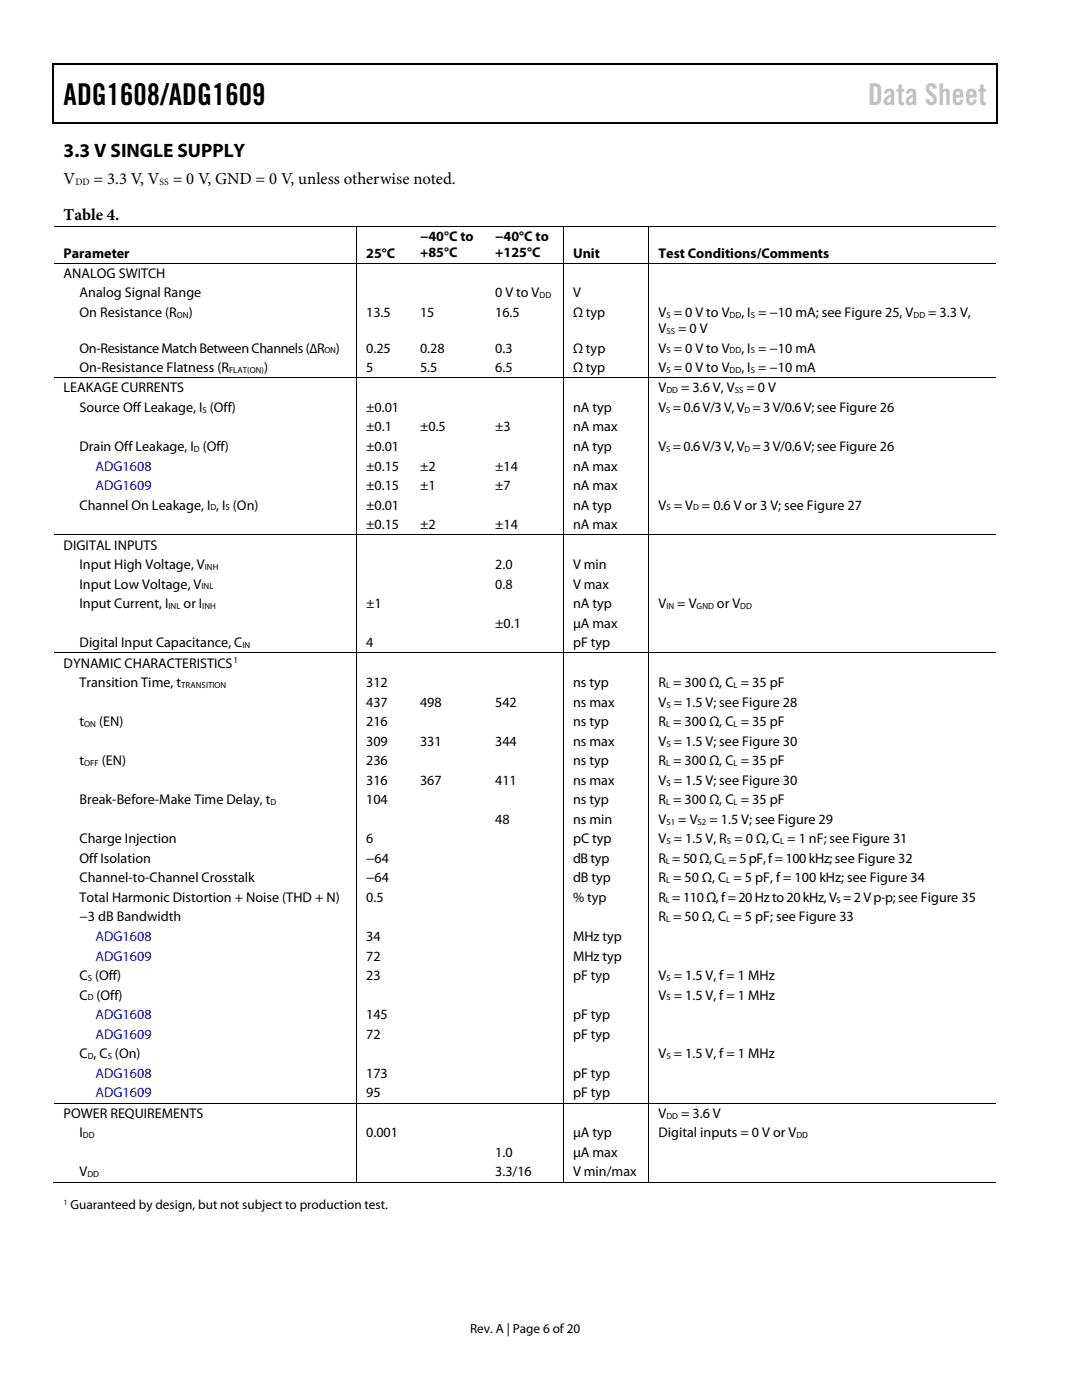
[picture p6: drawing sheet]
<svg xmlns="http://www.w3.org/2000/svg" width="216mm" height="279mm" viewBox="0 0 216 279" stroke-linecap="round" stroke-linejoin="round" font-family="sans-serif">
<defs><g id="words">
<text font-size="6" x="12.7" y="21">ADG1608/ADG1609</text>
<text font-size="6" fill="#c1c1c1" x="173.2" y="21">Data Sheet</text>
<text font-size="3.9" x="12.7" y="31.3">3.3 V SINGLE SUPPLY</text>
<g font-size="3.3">
<text x="12.7" y="36.8">V</text>
<text x="18.7" y="36.8">= 3.3 V, V</text>
<text x="34.5" y="36.8">= 0 V, GND = 0 V, unless otherwise noted.</text>
<text x="12.7" y="43.9">Table 4.</text>
</g>
<g font-size="2.8">
<text x="12.7" y="51.4">Parameter</text>
<text x="73.1" y="51.4">25°C</text>
<text x="83.8" y="48.2">−40°C to</text>
<text x="83.8" y="51.4">+85°C</text>
<text x="98.8" y="48.2">−40°C to</text>
<text x="98.8" y="51.4">+125°C</text>
<text x="114.3" y="51.4">Unit</text>
<text x="131.4" y="51.4">Test Conditions/Comments</text>
<text x="12.7" y="55.5">ANALOG SWITCH</text>
<text x="15.9" y="59.4">Analog Signal Range</text>
<text x="98.8" y="59.4">0 V to V</text>
<text x="114.3" y="59.4">V</text>
<text x="15.9" y="63.3">On Resistance (R</text>
<text x="37.7" y="63.3">)</text>
<text x="73.1" y="63.3">13.5</text>
<text x="83.8" y="63.3">15</text>
<text x="98.8" y="63.3">16.5</text>
<text x="114.3" y="63.3">Ω typ</text>
<text x="131.4" y="63.3">V = 0 V to V</text>
<text x="147.9" y="63.3">, I = −10 mA; see Figure 25, V</text>
<text x="185.2" y="63.3">= 3.3 V,</text>
<text x="15.9" y="70.4">On-Resistance Match Between Channels (∆R</text>
<text x="67" y="70.4">)</text>
<text x="73.1" y="70.4">0.25</text>
<text x="83.8" y="70.4">0.28</text>
<text x="98.8" y="70.4">0.3</text>
<text x="114.3" y="70.4">Ω typ</text>
<text x="131.4" y="70.4">V = 0 V to V</text>
<text x="131.4" y="66.4">V</text>
<text x="135.3" y="66.4">= 0 V</text>
<text x="147.9" y="70.4">, I = −10 mA</text>
<text x="15.9" y="74.3">On-Resistance Flatness (R</text>
<text x="52.7" y="74.3">)</text>
<text x="73.1" y="74.3">5</text>
<text x="83.8" y="74.3">5.5</text>
<text x="98.8" y="74.3">6.5</text>
<text x="114.3" y="74.3">Ω typ</text>
<text x="131.4" y="74.3">V = 0 V to V</text>
<text x="147.9" y="74.3">, I = −10 mA</text>
<text x="12.7" y="78.3">LEAKAGE CURRENTS</text>
<text x="15.9" y="82.2">Source Off Leakage, I (Off)</text>
<text x="73.1" y="82.2">±0.01</text>
<text x="114.3" y="82.2">nA typ</text>
<text x="131.4" y="78.3">V</text>
<text x="131.4" y="82.2">V = 0.6 V/3 V, V = 3 V/0.6 V;see Figure 26</text>
<text x="135.9" y="78.3">= 3.6 V, V</text>
<text x="148.9" y="78.3">= 0 V</text>
<text x="73.1" y="86.1">±0.1</text>
<text x="83.8" y="86.1">±0.5</text>
<text x="98.8" y="86.1">±3</text>
<text x="114.3" y="86.1">nA max</text>
<text x="15.9" y="90">Drain Off Leakage, I (Off)</text>
<text x="73.1" y="93.9">±0.15</text>
<text x="73.1" y="90">±0.01</text>
<text x="83.8" y="93.9">±2</text>
<text x="98.8" y="93.9">±14</text>
<text x="114.3" y="90">nA typ</text>
<text x="114.3" y="93.9">nA max</text>
<text x="131.4" y="90">V = 0.6 V/3 V, V = 3 V/0.6 V;see Figure 26</text>
<text x="15.9" y="101.7">Channel On Leakage, I , I (On)</text>
<text x="73.1" y="97.8">±0.15</text>
<text x="73.1" y="101.7">±0.01</text>
<text x="83.8" y="97.8">±1</text>
<text x="98.8" y="97.8">±7</text>
<text x="114.3" y="101.7">nA typ</text>
<text x="114.3" y="97.8">nA max</text>
<text x="131.4" y="101.7">V = V = 0.6 V or 3 V; see Figure 27</text>
<text x="73.1" y="105.6">±0.15</text>
<text x="83.8" y="105.6">±2</text>
<text x="98.8" y="105.6">±14</text>
<text x="114.3" y="105.6">nA max</text>
<text x="12.7" y="109.7">DIGITAL INPUTS</text>
<text x="15.9" y="113.6">Input High Voltage, V</text>
<text x="98.8" y="113.6">2.0</text>
<text x="114.3" y="113.6">V min</text>
<text x="15.9" y="117.5">Input Low Voltage, V</text>
<text x="98.8" y="117.5">0.8</text>
<text x="114.3" y="117.5">V max</text>
<text x="15.9" y="121.4">Input Current, I</text>
<text x="36.6" y="121.4">or I</text>
<text x="73.1" y="121.4">±1</text>
<text x="98.8" y="125.3">±0.1</text>
<text x="114.3" y="121.4">nA typ</text>
<text x="114.3" y="125.3">µA max</text>
<text x="131.4" y="121.4">V</text>
<text x="135.2" y="121.4">= V</text>
<text x="143.1" y="121.4">or V</text>
<text x="15.9" y="129.2">Digital Input Capacitance, C</text>
<text x="73.1" y="129.2">4</text>
<text x="114.3" y="129.2">pF typ</text>
<text x="12.7" y="133.2">DYNAMIC CHARACTERISTICS</text>
<text x="15.9" y="137.1">Transition Time, t</text>
<text x="73.1" y="137.1">312</text>
<text x="114.3" y="137.1">ns typ</text>
<text x="131.4" y="137.1">R = 300 Ω, C = 35 pF</text>
<text x="73.1" y="141">437</text>
<text x="83.8" y="141">498</text>
<text x="98.8" y="141">542</text>
<text x="114.3" y="141">ns max</text>
<text x="131.4" y="141">V = 1.5 V; see Figure 28</text>
<text x="15.9" y="144.9">t</text>
<text x="19.8" y="144.9">(EN)</text>
<text x="73.1" y="144.9">216</text>
<text x="73.1" y="148.8">309</text>
<text x="83.8" y="148.8">331</text>
<text x="98.8" y="148.8">344</text>
<text x="114.3" y="148.8">ns max</text>
<text x="114.3" y="144.9">ns typ</text>
<text x="131.4" y="148.8">V = 1.5 V; see Figure 30</text>
<text x="131.4" y="144.9">R = 300 Ω, C = 35 pF</text>
<text x="15.9" y="152.7">t</text>
<text x="20.3" y="152.7">(EN)</text>
<text x="73.1" y="152.7">236</text>
<text x="114.3" y="152.7">ns typ</text>
<text x="131.4" y="152.7">R = 300 Ω, C = 35 pF</text>
<text x="15.9" y="160.5">Break-Before-Make Time Delay, t</text>
<text x="73.1" y="160.5">104</text>
<text x="73.1" y="156.6">316</text>
<text x="83.8" y="156.6">367</text>
<text x="98.8" y="156.6">411</text>
<text x="114.3" y="156.6">ns max</text>
<text x="114.3" y="160.5">ns typ</text>
<text x="131.4" y="156.6">V = 1.5 V; see Figure 30</text>
<text x="131.4" y="160.5">R = 300 Ω, C = 35 pF</text>
<text x="98.8" y="164.4">48</text>
<text x="114.3" y="164.4">ns min</text>
<text x="131.4" y="164.4">V</text>
<text x="135.3" y="164.4">= V</text>
<text x="141.6" y="164.4">= 1.5 V; see Figure 29</text>
<text x="15.9" y="168.3">Charge Injection</text>
<text x="15.9" y="172.2">Off Isolation</text>
<text x="73.1" y="168.3">6</text>
<text x="73.1" y="172.2">−64</text>
<text x="114.3" y="168.3">pC typ</text>
<text x="114.3" y="172.2">dB typ</text>
<text x="131.4" y="168.3">V = 1.5 V, R = 0 Ω, C = 1 nF; see Figure 31</text>
<text x="131.4" y="172.2">R = 50Ω, C = 5 pF, f = 100 kHz;see Figure 32</text>
<text x="15.9" y="176.1">Channel-to-Channel Crosstalk</text>
<text x="73.1" y="176.1">−64</text>
<text x="114.3" y="176.1">dB typ</text>
<text x="131.4" y="176.1">R = 50 Ω, C = 5 pF, f = 100 kHz; see Figure 34</text>
<text x="15.9" y="180">Total Harmonic Distortion + Noise (THD + N)</text>
<text x="15.9" y="183.9">−3 dB Bandwidth</text>
<text x="73.1" y="180">0.5</text>
<text x="114.3" y="180">% typ</text>
<text x="131.4" y="180">R = 110 Ω, f = 20 Hz to 20 kHz,V = 2 V p-p;see Figure 35</text>
<text x="131.4" y="183.9">R = 50 Ω, C = 5 pF; see Figure 33</text>
<text x="73.1" y="187.8">34</text>
<text x="73.1" y="191.7">72</text>
<text x="114.3" y="187.8">MHz typ</text>
<text x="114.3" y="191.7">MHz typ</text>
<text x="15.9" y="195.6">C (Off)</text>
<text x="73.1" y="195.6">23</text>
<text x="114.3" y="195.6">pF typ</text>
<text x="131.4" y="195.6">V = 1.5 V, f = 1 MHz</text>
<text x="15.9" y="199.5">C (Off)</text>
<text x="73.1" y="203.4">145</text>
<text x="114.3" y="203.4">pF typ</text>
<text x="131.4" y="199.5">V = 1.5 V, f = 1 MHz</text>
<text x="73.1" y="207.3">72</text>
<text x="114.3" y="207.3">pF typ</text>
<text x="15.9" y="211.2">C , C (On)</text>
<text x="73.1" y="215.1">173</text>
<text x="114.3" y="215.1">pF typ</text>
<text x="131.4" y="211.2">V = 1.5 V, f = 1 MHz</text>
<text x="73.1" y="219">95</text>
<text x="114.3" y="219">pF typ</text>
<text x="12.7" y="223.1">POWER REQUIREMENTS</text>
<text x="15.9" y="226.9">I</text>
<text x="73.1" y="226.9">0.001</text>
<text x="114.3" y="226.9">µA typ</text>
<text x="131.4" y="226.9">Digital inputs = 0 V or V</text>
<text x="131.4" y="223.1">V</text>
<text x="135.9" y="223.1">= 3.6 V</text>
<text x="98.8" y="230.8">1.0</text>
<text x="114.3" y="230.8">µA max</text>
<text x="15.9" y="234.8">V</text>
<text x="98.8" y="234.8">3.3/16</text>
<text x="114.3" y="234.8">V min/max</text>
</g>
<g font-size="2.8" fill="#00f">
<text x="19" y="93.9">ADG1608</text>
<text x="19" y="97.8">ADG1609</text>
<text x="19" y="187.8">ADG1608</text>
<text x="19" y="191.7">ADG1609</text>
<text x="19" y="203.4">ADG1608</text>
<text x="19" y="207.3">ADG1609</text>
<text x="19" y="215.1">ADG1608</text>
<text x="19" y="219">ADG1609</text>
</g>
<g font-size="2.6">
<text x="14.1" y="241.3">Guaranteed by design, but not subject to production test.</text>
<text x="93.8" y="266">Rev. A | Page 6 of 20</text>
</g>
<g font-size="1.9">
<text x="15" y="36.9">DD</text>
<text x="31.9" y="36.9">SS</text>
</g>
<g font-size="1.8">
<text x="107.7" y="59.5">DD</text>
<text x="35.3" y="63.4">ON</text>
<text x="133" y="63.4">S</text>
<text x="145.6" y="63.4">DD</text>
<text x="149.8" y="63.4">S</text>
<text x="182.3" y="63.4">DD</text>
<text x="64.7" y="70.5">ON</text>
<text x="133" y="66.6">SS</text>
<text x="133" y="70.5">S</text>
<text x="145.6" y="70.5">DD</text>
<text x="149.8" y="70.5">S</text>
<text x="45.7" y="74.4">FLAT(ON)</text>
<text x="133" y="74.4">S</text>
<text x="145.6" y="74.4">DD</text>
<text x="149.8" y="74.4">S</text>
<text x="40.4" y="82.4">S</text>
<text x="132.9" y="82.4">S</text>
<text x="133" y="78.5">DD</text>
<text x="146.6" y="78.5">SS</text>
<text x="148.5" y="82.4">D</text>
<text x="38.7" y="90.2">D</text>
<text x="132.9" y="90.2">S</text>
<text x="148.5" y="90.2">D</text>
<text x="42" y="101.9">D</text>
<text x="45" y="101.9">S</text>
<text x="133" y="101.9">S</text>
<text x="138.3" y="101.9">D</text>
<text x="40.9" y="113.7">INH</text>
<text x="40.2" y="117.6">INL</text>
<text x="33.6" y="121.5">INL</text>
<text x="40.4" y="121.5">INH</text>
<text x="133" y="121.5">IN</text>
<text x="139" y="121.5">GND</text>
<text x="147.7" y="121.5">DD</text>
<text x="48.4" y="129.3">IN</text>
<text x="36.2" y="137.3">TRANSITION</text>
<text x="46.6" y="132.4">1</text>
<text x="132.9" y="137.3">L</text>
<text x="146.4" y="137.3">L</text>
<text x="133" y="141.2">S</text>
<text x="16.8" y="145.1">ON</text>
<text x="132.9" y="145.1">L</text>
<text x="133" y="149">S</text>
<text x="146.4" y="145.1">L</text>
<text x="16.8" y="152.9">OFF</text>
<text x="132.9" y="152.9">L</text>
<text x="146.4" y="152.9">L</text>
<text x="54" y="160.7">D</text>
<text x="132.9" y="160.7">L</text>
<text x="133" y="156.8">S</text>
<text x="146.4" y="160.7">L</text>
<text x="133" y="164.6">S1</text>
<text x="139.2" y="164.6">S2</text>
<text x="132.9" y="172.4">L</text>
<text x="133" y="168.5">S</text>
<text x="144.1" y="172.4">L</text>
<text x="145.1" y="168.5">S</text>
<text x="155.7" y="168.5">L</text>
<text x="132.9" y="176.3">L</text>
<text x="144.9" y="176.3">L</text>
<text x="132.9" y="180.2">L</text>
<text x="132.9" y="184.1">L</text>
<text x="144.9" y="184.1">L</text>
<text x="166.9" y="180.2">S</text>
<text x="17.5" y="195.8">S</text>
<text x="133" y="195.8">S</text>
<text x="17.5" y="199.7">D</text>
<text x="133" y="199.7">S</text>
<text x="17.5" y="211.3">D</text>
<text x="21.5" y="211.3">S</text>
<text x="133" y="211.3">S</text>
<text x="16.6" y="227.1">DD</text>
<text x="133" y="223.2">DD</text>
<text x="158.9" y="227.1">DD</text>
<text x="17.4" y="234.9">DD</text>
</g>
<text font-size="1.6" x="12.7" y="240.4">1</text>
</g></defs>
<g fill="#000">
<path d="M10.5 12.7h.3v1h-.3zM10.5 12.7h.3v.3h-.3zM133.3 12.7h.3v.3h-.3zM198.8 12.7h.2v1h-.2zM198.8 12.7h.2v.3h-.2zM10.5 24.4h.3v.3h-.3zM133.1 24.4h.2v.3h-.2zM198.8 24.4h.2v.3h-.2zM71.1 45.1h.1v.2h-.1zM71.1 52.5h.1v.1h-.1zM81.9 45.1h.2v.2h-.2zM81.9 52.5h.2v.1h-.2z"/>
<path d="M96.9 45.1h.2v.2h-.2zM96.9 52.5h.2v.1h-.2zM112.4 45.1h.1v.2h-.1zM112.4 52.5h.1v.1h-.1zM129.4 45.1h.2v.2h-.2zM129.4 52.5h.2v.1h-.2zM71.1 75.3h.1v.2h-.1zM81.9 75.3h.2v.2h-.2zM96.9 75.3h.2v.2h-.2zM112.4 75.3h.1v.2h-.1zM129.4 75.3h.2v.2h-.2zM71.1 106.7h.1v.1h-.1z"/>
<path d="M81.9 106.7h.2v.1h-.2zM96.9 106.7h.2v.1h-.2zM112.4 106.7h.1v.1h-.1zM129.4 106.7h.2v.1h-.2zM71.1 130.2h.1v.2h-.1zM81.9 130.2h.2v.2h-.2zM96.9 130.2h.2v.2h-.2zM112.4 130.2h.1v.2h-.1zM129.4 130.2h.2v.2h-.2zM71.1 220h.1v.2h-.1zM71.1 235.8h.1v.2h-.1zM81.7 235.8h.1v.2h-.1z"/>
<path d="M81.9 220h.2v.2h-.2zM96.6 235.8h.2v.2h-.2zM96.9 220h.2v.2h-.2zM112.4 220h.1v.2h-.1zM112.4 235.8h.1v.2h-.1zM129.4 220h.2v.2h-.2zM129.4 235.8h.2v.2h-.2z"/>
</g>
<path d="M10.7 13.7v10.7M10.8 12.8h122.5M133.6 12.8h65.2M198.9 13.7v10.7M10.8 24.5h188" fill="none" stroke="#000" stroke-width=".25"/>
<g fill="none" stroke="#000" stroke-width=".2">
<path d="M10.8 45.2h60.3M10.8 52.5h60.3M71.2 45.3v7.2M71.2 52.6v22.7M71.2 45.2h10.7M71.2 52.5h10.7M82.1 45.2h14.8M82.1 52.5h14.8M97.1 45.2h15.3M97.1 52.5h15.3M112.4 45.3v7.2M112.4 52.6v22.7"/>
<path d="M112.5 45.2h16.9M112.5 52.5h16.9M129.5 45.3v7.2M129.5 52.6v22.7M129.6 45.2h69.2M129.6 52.5h69.2M10.8 75.4h60.3M71.2 75.5v31.2M71.2 75.4h10.7M82.1 75.4h14.8M97.1 75.4h15.3M112.4 75.5v31.2"/>
<path d="M112.5 75.4h16.9M129.5 75.5v31.2M129.6 75.4h69.2M10.8 106.7h60.3M71.2 106.8v23.4M71.2 106.7h10.7M82.1 106.7h14.8M97.1 106.7h15.3M112.4 106.8v23.4M112.5 106.7h16.9M129.5 106.8v23.4M129.6 106.7h69.2"/>
<path d="M10.8 130.3h60.3M71.2 130.4v89.6M71.2 130.3h10.7M82.1 130.3h14.8M97.1 130.3h15.3M112.4 130.4v89.6M112.5 130.3h16.9M129.5 130.4v89.6M129.6 130.3h69.2M10.5 235.9h60.6M10.8 220.1h60.3M71.2 220.2v15.6"/>
<path d="M71.2 220.1h10.7M71.2 235.9h41.2M82.1 220.1h14.8M97.1 220.1h15.3M112.4 220.2v15.6M112.5 220.1h16.9M112.5 235.9h16.9M129.5 220.2v15.6M129.6 220.1h69.2M129.6 235.9h69.2"/>
</g>
<use href="#words"/>
</svg>
